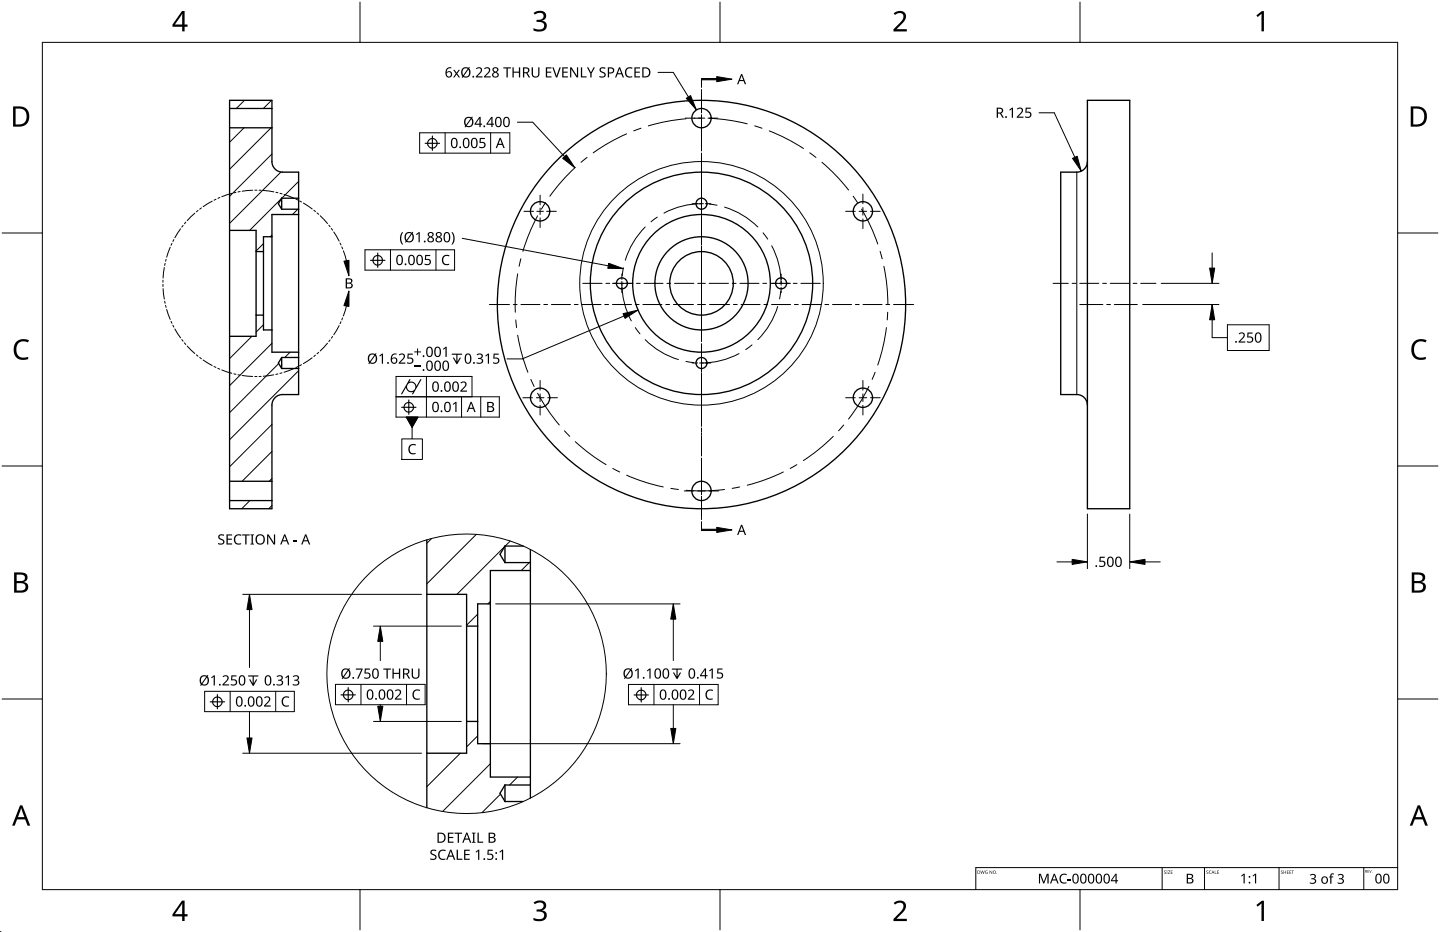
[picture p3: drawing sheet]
<svg xmlns="http://www.w3.org/2000/svg" width="432mm" height="279mm" viewBox="0 0 432 279" stroke-linecap="round" stroke-linejoin="round" font-family="sans-serif">
<g fill="none" stroke="#000" stroke-width=".4">
<path d="M68.8 30.1h12.7v18.3a3.2 3.2 0 0 0 3.2 3.2h4.8v66.7h-4.8a3.2 3.2 0 0 0-3.2 3.2v31h-12.7zM68.8 38.3h12.7M68.8 32.5h12.7M326.1 30.1h12.7v122.4h-12.7zM84.5 59.4v3.3M84.5 59.4l-1 1.7 1 1.6M84.5 59.4h5M326.1 48.4a3.2 3.2 0 0 1-3.2 3.2h-4.8v66.7h4.8a3.2 3.2 0 0 1 3.2 3.2M68.8 69.1h8v31.7h-8M76.8 75.4h2.2M81.5 71h-2.5v27.9h2.5M84.5 62.7h5"/>
<path d="M89.5 64.3h-8v41.3h8M76.8 94.5h2.2M84.5 107.2v3.3M84.5 107.2l-1 1.6 1 1.7M84.5 110.5h5M84.5 107.2h5M68.8 150.1h12.7M68.8 144.3h12.7M128 178.2h11.9v47.6h-11.9M128 161.8v80.3M151.4 163.7v5M151.4 163.7l-1.5 2.5 1.5 2.5"/>
<path d="M151.4 168.7h7.6M151.4 163.7h5.5M159 164.7v4M159 171h-12v61.9h12M159 168.7v66.6M139.9 187.7h3.3M147 181h-3.8v41.9h3.8M139.9 216.3h3.3M151.4 235.3v5M151.4 235.3l-1.5 2.5 1.5 2.5M151.4 235.3h7.6M159 235.3v3.9"/>
<path d="M151.4 240.3h5.5"/>
<circle cx="210.4" cy="35.4" r="2.9"/>
<circle cx="162" cy="63.4" r="2.9"/>
<circle cx="210.4" cy="61.1" r="1.65"/>
<circle cx="258.7" cy="63.4" r="2.9"/>
<circle cx="186.5" cy="84.9" r="1.65"/>
<circle cx="210.4" cy="84.9" r="9.5"/>
<circle cx="210.4" cy="84.9" r="14"/>
<circle cx="210.4" cy="84.9" r="20.6"/>
<circle cx="210.4" cy="84.9" r="33.3"/>
<circle cx="210.4" cy="91.3" r="61.2"/>
<circle cx="234.2" cy="84.9" r="1.65"/>
<circle cx="162" cy="119.2" r="2.9"/>
<circle cx="210.4" cy="108.8" r="1.65"/>
<circle cx="258.7" cy="119.2" r="2.9"/>
<circle cx="210.4" cy="147.2" r="2.9"/>
</g>
<g fill="none" stroke="#000" stroke-width=".3">
<path d="M322.9 51.6v66.7"/>
<circle cx="210.3" cy="84.9" r="36.5"/>
</g>
<g fill="none" stroke="#000" stroke-width=".3">
<path d="M73.2 38.3l-4.4 4.4M73.3 30.1l-2.4 2.4M81.3 38.3l-12.5 12.5M81.4 30.1l-2.4 2.4M81.5 46.2l-12.7 12.7M84.3 51.6l-15.5 15.4M84.4 59.5l-9.5 9.6M89.5 54.4l-5 5M79 73l-2.2 2.2M81.5 70.5l-.4 .5M89.3 62.7l-1.6 1.6M79 97.3l-2.2 2.3"/>
<path d="M75.5 100.8l-6.7 6.7M81.5 102.9l-12.7 12.7M83.6 109l-14.8 14.7M87 105.6l-1.6 1.6M89.5 111.1l-20.7 20.7M81.5 127.2l-12.7 12.7M81.5 135.3l-8.9 9M74.9 150.1l-2.4 2.4M81.5 143.5l-.8 .8M81.5 151.6l-.9 .9M129.4 161.4l-1.4 1.5M142.8 160.2l-14.8 14.8"/>
<path d="M151.3 163.9l-14.3 14.3M153 162.2l-1.5 1.5M158.7 168.7l-2.4 2.3M143.2 184.1l-3.3 3.3M147 180.3l-.7 .7M138 225.8l-10 10M143.2 220.6l-3.3 3.3M147 228.9l-14.3 14.4M150.1 238.1l-5.6 5.5M155.2 232.9l-2.4 2.4"/>
</g>
<circle cx="139.9" cy="202" r="41.9" fill="none" stroke="#000" stroke-width=".3"/>
<path d="M12.7 12.7h406.4v254h-406.4z" fill="none" stroke="#000" stroke-width=".3"/>
<path d="M107.9 .6v12.1M215.9 .6v12.1M323.8 .6v12.1M.6 69.9h12.1M419.1 69.9h12.1M.6 139.7h12.1M419.1 139.7h12.1M.6 209.6h12.1M419.1 209.6h12.1M107.9 266.7v12.1M215.9 266.7v12.1M323.8 266.7v12.1" fill="none" stroke="#000" stroke-width=".3"/>
<g fill="#000">
<path d="M160 3.9a2.36 2.36 0 0 1 3.7 .5 1.49 1.49 0 0 1-1.2 1.8 1.62 1.62 0 0 1 1.5 1.8 1.62 1.62 0 0 1-1.8 1.4l-2.2-.3v-.7a2.16 2.16 0 0 0 3.2-.5 1.23 1.23 0 0 0-1.7-1.3h-.6v-.7a1.55 1.55 0 0 0 2.1-1.1 1.51 1.51 0 0 0-2.6-.4zM268 4a2.07 2.07 0 0 1 2.1-.8 2.07 2.07 0 0 1 1.6 1.7 4 4 0 0 1-1.6 2.6l-1.2 1.2h3v.7h-4v-.6l1.6-1.6a2.6 2.6 0 0 0 1.2-2.9 1.64 1.64 0 0 0-2.3 .2zM376.7 4.6l1.7-1.3h.6v6.1h-.7v-5.3l-1.2 1zM4.9 102.5a3.4 3.4 0 0 1 3.8-.5l-.3 .7a2.3 2.3 0 0 0-2.7 .1 2.3 2.3 0 0 0-.8 2.5 2.15 2.15 0 0 0 3.2 1.8l.4-.1v.7a3 3 0 0 1-3.5-.4 3 3 0 0 1-.8-3.4zM424 102.5a3.4 3.4 0 0 1 3.8-.5l-.3 .7a2.3 2.3 0 0 0-2.7 .1 2.3 2.3 0 0 0-.8 2.5 2.15 2.15 0 0 0 3.2 1.8l.4-.1v.7a3 3 0 0 1-3.5-.4 3 3 0 0 1-.8-3.4zM160 270.6a2.36 2.36 0 0 1 3.7 .5 1.49 1.49 0 0 1-1.2 1.8 1.62 1.62 0 0 1 1.5 1.8 1.62 1.62 0 0 1-1.8 1.4l-2.2-.3v-.7a2.16 2.16 0 0 0 3.2-.5 1.23 1.23 0 0 0-1.7-1.3h-.6v-.7a1.55 1.55 0 0 0 2.1-1.1 1.51 1.51 0 0 0-2.6-.4zM268 270.7a2.07 2.07 0 0 1 2.1-.8 2.07 2.07 0 0 1 1.6 1.7 4 4 0 0 1-1.6 2.6l-1.2 1.2h3v.7h-4v-.6l1.6-1.6a2.6 2.6 0 0 0 1.2-2.9 1.64 1.64 0 0 0-2.3 .2zM376.7 271.3l1.7-1.3h.6v6.1h-.7v-5.3l-1.2 1z"/>
<path d="M54.6 3.3h.8v4.1h.8v.6h-.8v1.4h-.8v-1.4h-2.9v-.6zM54.6 4.1l-2.2 3.3h2.2z"/>
<path d="M3.9 31.9h1.9a3 3 0 0 1 3 3.1 3 3 0 0 1-3.2 3h-1.7zM4.7 32.6v4.7h.8a2.39 2.39 0 0 0 2.5-2.1 2.39 2.39 0 0 0-2-2.6z"/>
<path d="M423 31.9h1.9a3 3 0 0 1 3 3.1 3 3 0 0 1-3.2 3h-1.7zM423.8 32.6v4.7h.8a2.39 2.39 0 0 0 2.5-2.1 2.39 2.39 0 0 0-2-2.6z"/>
<path d="M4.2 171.6h1.8a1.71 1.71 0 0 1 2.2 1.8 1.39 1.39 0 0 1-1.1 1.1 1.64 1.64 0 0 1 1.3 2 1.64 1.64 0 0 1-2 1.2h-2.2zM5 174.8v2.2h1.2a1.15 1.15 0 0 0 1.5-1.1 1.15 1.15 0 0 0-1.5-1.1zM5 172.3v1.9h1.1a1.04 1.04 0 0 0 1.4-1.1 1.04 1.04 0 0 0-1.5-.8z"/>
<path d="M423.3 171.6h1.8a1.71 1.71 0 0 1 2.2 1.8 1.39 1.39 0 0 1-1.1 1.1 1.64 1.64 0 0 1 1.3 2 1.64 1.64 0 0 1-2 1.2h-2.2zM424.1 174.8v2.2h1.2a1.15 1.15 0 0 0 1.5-1.1 1.15 1.15 0 0 0-1.5-1.1zM424.1 172.3v1.9h1.1a1.04 1.04 0 0 0 1.4-1.1 1.04 1.04 0 0 0-1.5-.8z"/>
<path d="M6 241.4h.7l2.4 6.1h-.8l-.8-1.9h-2.4l-.7 1.9h-.8zM6.3 242.2l-.9 2.8h1.9z"/>
<path d="M425.1 241.4h.7l2.4 6.1h-.8l-.8-1.9h-2.4l-.7 1.9h-.8zM425.4 242.2l-.9 2.8h1.9z"/>
<path d="M54.6 270h.8v4.1h.8v.6h-.8v1.4h-.8v-1.4h-2.9v-.6zM54.6 270.8l-2.2 3.3h2.2z"/>
</g>
<path d="M348.5 260.1v6.6M361.2 260.1v6.6M383.5 260.1v6.6M408.9 260.1v6.6M419.1 260.1h-126.5v6.6" fill="none" stroke="#000" stroke-width=".3"/>
<g fill="#000">
<path d="M294 261l.3 .8 .3-.8 .3 .8 .4-.8-.3 1-.4-.9-.3 .9zM295.5 261.1l.6-.1-.5 .1-.1 .4 .3 .4 .2-.1v-.2l-.2-.2h.4v.5l-.8-.1zM296.7 261l.7 .8 .1-.8v1l-.6-.8-.2 .8zM311.5 261.9h.6l.9 2.4 .9-2.4h.5v3h-.3v-2.6l-1 2.6h-.3l-.9-2.6v2.6h-.4zM318.1 262.3l1-.4 .8 .2-.1 .3a1.17 1.17 0 0 0-1.7 1.1 1.17 1.17 0 0 0 1.7 1v.3a1.52 1.52 0 0 1-1.9-.5 1.52 1.52 0 0 1 .2-2zM320.2 263.6h1v.3h-1zM349.1 261.1l.5-.1-.4 .2 .2 .2a.31 .31 0 0 1 .2 .5 .31 .31 0 0 1-.6-.1 .23 .23 0 0 0 .4 .1 .23 .23 0 0 0 0-.3l-.3-.2zM349.8 261h.3v1h-.3zM350.2 261h.7l-.5 .9 .5 .1h-.7l.5-.9zM351.1 261h.5l-.4 .1v.3h.4l-.4 .1v.4l.4 .1h-.5zM361.8 261.1l.5-.1-.4 .2 .2 .2a.31 .31 0 0 1 .2 .5 .31 .31 0 0 1-.6-.1 .23 .23 0 0 0 .4 .1 .23 .23 0 0 0 0-.3l-.3-.2zM362.6 261.1h.5a.39 .39 0 0 0-.5 .4 .39 .39 0 0 0 .6 .3h-.6z"/>
<path d="M364.3 261l.1 .9 .4 .1h-.5zM365 261h.5l-.4 .1v.3h.4l-.4 .1v.4l.4 .1h-.5zM372.2 262.5l1-.6v2.9h-.3v-2.5l-.6 .5zM375.6 262.5l1.1-.6v2.9h-.4v-2.5l-.5 .5zM384.1 261.1l.6-.1-.5 .2 .2 .2a.31 .31 0 0 1 .2 .5 .31 .31 0 0 1-.5-.1 .23 .23 0 0 0 .3 .1 .23 .23 0 0 0 .1-.3l-.4-.2zM384.9 261l.1 .4h.5l.1-.4v1l-.1-.5h-.5l-.1 .5zM385.9 261h.5l-.4 .1v.3h.4l-.4 .1v.4l.4 .1h-.5zM386.7 261h.5l-.4 .1v.3h.4l-.4 .1v.4l.4 .1h-.5zM387.3 261h.7l-.3 .1v.9l-.1-.9zM392.8 262.3a.96 .96 0 0 1 1.2-.4 .96 .96 0 0 1 .5 1.2l-.5 .3a.82 .82 0 0 1 .7 1 .82 .82 0 0 1-1.1 .6l-.8-.2v-.3l.6 .2a.6 .6 0 0 0 .9-.5 .6 .6 0 0 0-.8-.6h-.3v-.3h.3a.58 .58 0 0 0 .7-.8 .58 .58 0 0 0-1-.1l-.2 .1zM399.1 262l.9-.1-.1 .3-.5-.1-.1 .3-.1 .4h.6v.2h-.6v1.9h-.3v-1.9h-.4l.4-.3zM401.1 262.3a.96 .96 0 0 1 1.2-.4 .96 .96 0 0 1 .5 1.2l-.5 .3a.82 .82 0 0 1 .7 1 .82 .82 0 0 1-1.1 .6l-.8-.2v-.3l.6 .2a.6 .6 0 0 0 .9-.5 .6 .6 0 0 0-.8-.6h-.3v-.3h.3a.58 .58 0 0 0 .7-.8 .58 .58 0 0 0-1-.1l-.2 .1z"/>
<path d="M410.1 260.8h.4l-.3 .1v.3h.3l-.3 .1v.3h.3h-.4zM410.6 260.8l.4 .7 .3-.7-.3 .8z"/>
<path d="M293.1 261l.8 .2-.2 .7-.6 .1zM293.3 261.1v.8l.3-.1 .2-.5z"/>
<path d="M297.7 261.5a.49 .49 0 0 1 .9 0 .49 .49 0 0 1-.9 0zM297.9 261.5a.36 .36 0 0 0 .7 0 .36 .36 0 0 0-.7 0z"/>
<path d="M316 261.9h.3l1.1 3h-.3l-.4-.9h-1.1l-.4 .9h-.4zM316.1 262.3l-.4 1.3h.9z"/>
<path d="M321.9 262.1a1.06 1.06 0 0 1 1.3 .1 1.06 1.06 0 0 1 .3 1.2 1.06 1.06 0 0 1-1 1.5 1.06 1.06 0 0 1-1-1.5zM322.1 262.4a1.6 1.6 0 0 0 .4 2.2 1.48 1.48 0 0 0 0-2.4z"/>
<path d="M324.2 262.1a1.06 1.06 0 0 1 1.3 .1 1.06 1.06 0 0 1 .3 1.2 1.06 1.06 0 0 1-1 1.5 1.06 1.06 0 0 1-.9-1.5zM324.5 262.4a1.6 1.6 0 0 0 .3 2.2 1.48 1.48 0 0 0 0-2.4z"/>
<path d="M326.6 262.1a1.06 1.06 0 0 1 1.3 .1 1.06 1.06 0 0 1 .2 1.2 1.06 1.06 0 0 1-.9 1.5 1.06 1.06 0 0 1-1-1.5zM326.8 262.4a1.6 1.6 0 0 0 .4 2.2 1.48 1.48 0 0 0 0-2.4z"/>
<path d="M328.9 262.1a1.06 1.06 0 0 1 1.3 .1 1.06 1.06 0 0 1 .3 1.2 1.06 1.06 0 0 1-1 1.5 1.06 1.06 0 0 1-1-1.5zM329.1 262.4a1.6 1.6 0 0 0 .4 2.2 1.48 1.48 0 0 0 0-2.4z"/>
<path d="M331.3 262.1a1.06 1.06 0 0 1 1.2 .1 1.06 1.06 0 0 1 .3 1.2 1.06 1.06 0 0 1-1 1.5 1.06 1.06 0 0 1-.9-1.5zM331.5 262.4a1.6 1.6 0 0 0 .3 2.2 1.48 1.48 0 0 0 0-2.4z"/>
<path d="M334.5 261.9h.3v2h.5v.3h-.5v.7h-.3v-.7h-1.4v-.3zM334.5 262.3l-1 1.6h1z"/>
<path d="M355.9 261.9h.8a.75 .75 0 0 1 1 .4 .75 .75 0 0 1-.5 1 .79 .79 0 0 1 .7 1 .79 .79 0 0 1-1 .6h-1zM356.2 263.5v1h.6a.55 .55 0 0 0 .7-.5 .55 .55 0 0 0-.7-.5zM356.2 262.3v.9h.6a.5 .5 0 0 0 .6-.5 .5 .5 0 0 0-.7-.4z"/>
<path d="M363.6 261l.5 1-.2-.3h-.4l-.2 .3zM363.7 261.1l-.2 .4h.4z"/>
<path d="M396.1 263.9a1.08 1.08 0 0 1 2.1 0 1.08 1.08 0 0 1-2.1 0zM396.8 263.1a.8 .8 0 0 0-.2 1.1 .8 .8 0 0 0 1.1 .3l.1-.5a.71 .71 0 0 0-.1-.8 .71 .71 0 0 0-.9-.1z"/>
<path d="M409.4 260.8h.2a.23 .23 0 0 1 .3 .2 .23 .23 0 0 1-.2 .3l.3 .3-.4-.3-.2 .3zM409.5 260.9v.3h.3z"/>
<path d="M412.8 262.1a1.06 1.06 0 0 1 1.2 .1 1.06 1.06 0 0 1 .3 1.2 1.06 1.06 0 0 1-.9 1.5 1.06 1.06 0 0 1-1-1.5zM413 262.4a1.6 1.6 0 0 0 .4 2.2 1.48 1.48 0 0 0 0-2.4z"/>
<path d="M415.1 262.1a1.06 1.06 0 0 1 1.3 .1 1.06 1.06 0 0 1 .3 1.2 1.06 1.06 0 0 1-1 1.5 1.06 1.06 0 0 1-1-1.5zM415.3 262.4a1.6 1.6 0 0 0 .4 2.2 1.48 1.48 0 0 0 0-2.4z"/>
<circle cx="298.9" cy="261.9" r=".09"/>
<circle cx="374.7" cy="264.6" r=".26"/>
<circle cx="374.7" cy="262.9" r=".27"/>
<circle cx="411.4" cy="261.6" r=".07"/>
</g>
<g fill="none" stroke="#000" stroke-width=".3">
<path d="M205.5 35.4h2.9M209.4 35.4h1.9M210.4 27.7v6M210.4 34.4v2M210.4 37.1v5.8M212.3 35.4h2.9M162 58.5v2.9M210.4 44v1.1M210.4 46.3v8.8M210.4 55.4v8.9M258.7 58.2v2.9M157.1 63.4h2.9"/>
<path d="M161 63.4h1.9M162 62.4v1.9M162 65.3v2.9M163.9 63.4h2.9M207.5 61.1h1.7M209.8 61.1h1.1M210.4 64.6v8.8M210.4 73.7v9M211.5 61.1h1.7M253.6 63.4h2.9M257.6 63.4h2.3M258.7 62.2v2.3"/>
<path d="M258.7 65.6v2.9M261 63.4h2.9M146.7 91.3h6.1M153.9 91.3h1.2M156.2 91.3h5.7M163.1 91.3h1.1M165.3 91.3h5.8M172.2 91.3h1.1M174.5 91.3h5.7M174.7 84.9h5.8M181.4 91.3h1.1M181.7 84.9h1.1"/>
<path d="M183.6 91.3h5.8M183.7 84.9h6M186.5 82.1v1.7M186.5 84.4v1.1M186.5 86.1v1.7M190.5 91.3h1.1M190.8 84.9h1.2M192.8 91.3h5.7M193.1 84.9h5.7M199.6 91.3h1.2M200 84.9h1.1M201.9 91.3h6.1"/>
<path d="M202.3 84.9h5.8M209.2 91.3h2.4M209.2 84.9h2.3M210.4 82.9v10.1M210.4 93.7v8.5M212.6 84.9h5.8M212.7 91.3h6.1M219.6 84.9h1.1M219.9 91.3h1.2M221.9 84.9h5.7M222.2 91.3h5.7M228.7 84.9h1.2"/>
<path d="M229.1 91.3h1.1M231 84.9h6M231.4 91.3h5.7M234.2 82.1v1.7M234.2 84.4v1.1M234.2 86.1v1.7M237.9 84.9h1.1M238.2 91.3h1.2M240.2 84.9h5.8M240.5 91.3h5.7M247.4 91.3h1.1M249.6 91.3h5.8"/>
<path d="M256.5 91.3h1.1M258.8 91.3h5.7M265.6 91.3h1.2M267.9 91.3h6.1M156.8 119.2h2.9M160.8 119.2h2.3M162 114.1v2.8M162 118.1v2.3M164.2 119.2h2.9M207.5 108.8h1.7M209.8 108.8h1.1M210.4 103.2v8.4"/>
<path d="M210.4 112.3v8.3M211.5 108.8h1.7M253.6 119.2h2.9M257.6 119.2h2.3M258.7 114.1v2.8M258.7 118.1v2.3M261 119.2h2.9M162 121.5v2.9M210.4 121.4v5.8M210.4 128.3v1.1M210.4 130.6v5.7M210.4 137.4v1.2"/>
<path d="M210.4 139.7v5.7M258.7 121.5v2.9M205.2 147.2h2.9M209.2 147.2h2.3M210.4 146v2.3M210.4 148.9v6M212.6 147.2h2.9"/>
</g>
<g fill="none" stroke="#000" stroke-width=".3">
<path d="M210.4 23.7v2.5M210.4 26.8v.7M210.4 28.1v.6M210.4 29.4v3.2M210.4 33.2v.6M210.4 34.5v.6M210.4 35.7v3.2M210.4 39.5v.7M210.4 40.8v.6M210.4 42.1v3.2M210.4 45.9v.6M210.4 47.2v.6"/>
<path d="M210.4 48.4v3.2M210.4 52.2v.7M210.4 53.5v.6M210.4 54.8v3.2M210.4 58.6v.6M210.4 59.9v.6M210.4 61.1v3.2M210.4 64.9v.7M210.4 66.2v.6M210.4 67.5v3.2M210.4 71.3v.6M210.4 72.6v.6"/>
<path d="M210.4 73.8v3.2M210.4 77.6v.7M210.4 78.9v.6M210.4 80.2v3.2M210.4 84v.6M210.4 85.3v.6M210.4 86.5v3.2M210.4 90.3v.7M210.4 91.6v.6M210.4 92.9v3.2M210.4 96.7v.6M210.4 98v.6"/>
<path d="M210.4 99.2v3.2M210.4 103v.7M210.4 104.3v.6M210.4 105.6v3.2M210.4 109.4v.6M210.4 110.7v.6M210.4 111.9v3.2M210.4 115.7v.7M210.4 117v.6M210.4 118.3v3.2M210.4 122.1v.6M210.4 123.4v.6"/>
<path d="M210.4 124.6v3.2M210.4 128.4v.7M210.4 129.7v.6M210.4 131v3.2M210.4 134.8v.6M210.4 136.1v.6M210.4 137.3v3.2M210.4 141.1v.7M210.4 142.4v.6M210.4 143.7v3.2M210.4 147.5v.6M210.4 148.8v.6"/>
<path d="M210.4 150v3.2M210.4 153.8v.7M210.4 155.1v.6M210.4 156.4v2.5"/>
</g>
<path d="M214.9 23l4.6 .7-4.6 .8zM210.4 23.5h4.5v.4h-4.5zM214.9 158.1l4.6 .8-4.6 .7zM210.4 158.7h4.5v.3h-4.5z" fill="#000" stroke="#000" stroke-width=".3"/>
<g fill="#000">
<path d="M222.2 22.2h.4l1.1 3.1h-.4l-.3-1h-1.2l-.4 1h-.4zM222.4 22.6l-.5 1.4h1z"/>
<path d="M222.2 157.3h.4l1.1 3.1h-.4l-.3-1h-1.2l-.4 1h-.4zM222.4 157.7l-.5 1.4h1z"/>
</g>
<g fill="#000">
<path d="M135.9 20.9h.4l.6 .9 .6-.9h.4l-.8 1.2 .8 1.1h-.4l-.6-.9-.6 .9h-.4l.8-1.1zM142.7 20.5a1.05 1.05 0 0 1 1.7 0 1.05 1.05 0 0 1-.4 1.6l-.8 .8h1.5v.3h-2v-.3l1.1-1.1a.72 .72 0 0 0 .3-1.1 .72 .72 0 0 0-1.2 .1zM145.2 20.5a1.05 1.05 0 0 1 1.6 0 1.05 1.05 0 0 1-.4 1.6l-.8 .8h1.5v.3h-2v-.3l1.1-1.1a.72 .72 0 0 0 .3-1.1 .72 .72 0 0 0-1.1 .1zM150.9 20.2h2.3v.3h-.9v2.7h-.4v-2.7h-1zM153.7 20.2h.3v1.3h1.6v-1.3h.4v3h-.4v-1.4h-1.6v1.4h-.3zM159.4 20.2h.4v2a.79 .79 0 0 0 .8 .7 .79 .79 0 0 0 .8-.7v-2h.4v2a1.17 1.17 0 0 1-1.2 1.1 1.17 1.17 0 0 1-1.2-1.2zM163.7 20.2h1.7v.3h-1.3v1h1.2v.3h-1.2v1.1h1.3v.3h-1.7zM165.6 20.2h.4l.9 2.6 .9-2.6h.4l-1.1 3h-.4zM168.6 20.2h1.7v.3h-1.3v1h1.2v.3h-1.2v1.1h1.3v.3h-1.7zM171 20.2h.4l1.6 2.5v-2.5h.4v3h-.5l-1.6-2.5v2.5h-.3zM174.2 20.2h.4v2.7h1.3v.3h-1.7zM176 20.2h.4l.8 1.5 .8-1.5h.4l-1 1.8v1.2h-.4v-1.1z"/>
<path d="M179.9 20.5l.6-.3 1.1 .1-.1 .3-.4-.1a.57 .57 0 0 0-.9 .3 .57 .57 0 0 0 .6 .7 .92 .92 0 0 1 .8 1.2 .92 .92 0 0 1-1.3 .6l-.6-.2v-.3l.7 .1a.6 .6 0 0 0 .9-.4 .6 .6 0 0 0-.8-.7l-.1-.1a.83 .83 0 0 1-.5-1.2zM187.8 20.6l1-.5 .9 .2-.2 .3a1.22 1.22 0 0 0-1.7 1.2 1.22 1.22 0 0 0 1.8 1v.3a1.59 1.59 0 0 1-2-.5 1.59 1.59 0 0 1 .2-2zM190.2 20.2h1.7v.3h-1.3v1h1.3v.3h-1.3v1.1h1.3v.3h-1.7zM302.6 32.9l.8-.6h.4v3h-.4v-2.6l-.6 .5zM304.9 32.6a1.05 1.05 0 0 1 1.7-.1 1.05 1.05 0 0 1-.5 1.7l-.7 .8h1.5v.3h-2v-.3l1.1-1.1a.72 .72 0 0 0 .3-1.2 .72 .72 0 0 0-1.2 .1zM307.6 32.3h1.5v.3h-1.2l-.1 .9a1.04 1.04 0 0 1 1.5 1 1.04 1.04 0 0 1-1.6 .8l-.3-.1v-.4l.3 .2a.71 .71 0 0 0 1.2-.5 .71 .71 0 0 0-1-.7l-.4-.1zM120.6 69.6h.3a3.2 3.2 0 0 0 0 3.7h-.3a3.1 3.1 0 0 1 0-3.7zM124.7 70.2l.9-.6h.3v3h-.4v-2.6l-.6 .5zM135.4 69.6h.3a3.1 3.1 0 0 1 0 3.7h-.3a3.2 3.2 0 0 0 0-3.7zM113.7 106.6l.9-.6h.3v3h-.4v-2.6l-.6 .5zM119.6 106.3a1.05 1.05 0 0 1 1.7 0 1.05 1.05 0 0 1-.5 1.6l-.8 .8h1.6v.3h-2v-.3l1-1.1a.72 .72 0 0 0 .4-1.1 .72 .72 0 0 0-1.2 .1zM122.2 106h1.6v.3h-1.2l-.1 .9a1.04 1.04 0 0 1 1.5 1 1.04 1.04 0 0 1-1.6 .8l-.3-.1v-.3l.3 .1a.71 .71 0 0 0 1.2-.5 .71 .71 0 0 0-1-.7l-.5-.1z"/>
<path d="M125.1 104.5h.3v.8h.8v.4h-.8v.8h-.3v-.8h-.9v-.4h.9zM132.8 104.6l.8-.6h.3v3h-.3v-2.6l-.6 .5zM135.5 106.1h3.1l-.1 .3h-1.3v2l.7-1.2 .3 .1-1.1 1.9-.3-.1-1-1.8 .3-.1 .7 1.2v-2h-1.3zM142.9 106.3a1 1 0 0 1 1.3-.4 1 1 0 0 1 .5 1.2l-.5 .3a.86 .86 0 0 1 .7 1.1 .86 .86 0 0 1-1.2 .6l-.8-.2v-.3l.6 .1a.63 .63 0 0 0 1-.4 .63 .63 0 0 0-.9-.7h-.2v-.3a.63 .63 0 0 0 .9-.1 .63 .63 0 0 0-.2-.9l-1 .2zM145.5 106.6l.8-.6h.3v3h-.3v-2.6l-.6 .5zM148 106h1.5v.3h-1.2v.9a1.04 1.04 0 0 1 1.5 1 1.04 1.04 0 0 1-1.6 .8l-.4-.1v-.3l.4 .1a.71 .71 0 0 0 1.2-.5 .71 .71 0 0 0-1-.7l-.5-.1zM371.4 100a1.05 1.05 0 0 1 1.7-.1 1.05 1.05 0 0 1-.4 1.7l-.8 .8h1.5v.3h-2v-.3l1.1-1.1a.72 .72 0 0 0 .3-1.2 .72 .72 0 0 0-1.2 .1zM374.1 99.7h1.5v.3h-1.2l-.1 .9a1.04 1.04 0 0 1 1.5 1 1.04 1.04 0 0 1-1.6 .8l-.3-.1v-.4l.4 .2a.71 .71 0 0 0 1.1-.5 .71 .71 0 0 0-1-.7l-.4-.1zM122.8 133.5l1.1-.4 .8 .2-.1 .3a1.22 1.22 0 0 0-1.8 1.1 1.22 1.22 0 0 0 1.8 1.1v.3a1.59 1.59 0 0 1-2-.5 1.59 1.59 0 0 1 .2-2.1zM65.6 160.5l.6-.3 1 .1-.1 .4-.4-.2a.57 .57 0 0 0-.9 .3 .57 .57 0 0 0 .7 .7 .92 .92 0 0 1 .8 1.2 .92 .92 0 0 1-1.3 .6l-.6-.2v-.3l.6 .1a.6 .6 0 0 0 .9-.4 .6 .6 0 0 0-.7-.7h-.2a.83 .83 0 0 1-.4-1.3zM67.9 160.2h1.7v.3h-1.3v1h1.2v.3h-1.2v1.1h1.3v.3h-1.7zM70.5 160.6l1.1-.4 .8 .1-.1 .4a1.22 1.22 0 0 0-1.8 1.1 1.22 1.22 0 0 0 1.8 1v.4a1.59 1.59 0 0 1-2-.6 1.59 1.59 0 0 1 .2-2z"/>
<path d="M72.6 160.2h2.3v.3h-1v2.7h-.4v-2.7h-.9zM75.1 160.2h1.1v.2l-.4 .1v2.4l.4 .1v.2h-1.1v-.2l.3-.1v-2.4l-.3-.1zM80.1 160.2h.4l1.7 2.5-.1-2.5h.4v3h-.4l-1.7-2.5v2.5h-.3zM88 161.9h1v.4h-1zM329.8 166.9h1.5v.3h-1.2l-.1 .9a1.04 1.04 0 0 1 1.5 1 1.04 1.04 0 0 1-1.6 .8l-.3-.1v-.3l.3 .1a.71 .71 0 0 0 1.2-.5 .71 .71 0 0 0-1-.7l-.5-.1zM63.3 203.1l.8-.6h.3v3h-.3v-2.7l-.6 .5zM66.7 202.8a1.05 1.05 0 0 1 1.7-.1 1.05 1.05 0 0 1-.4 1.7l-.8 .8h1.5v.3h-2v-.3l1.1-1.1a.72 .72 0 0 0 .3-1.2 .72 .72 0 0 0-1.2 .1zM69.4 202.5h1.5v.3h-1.2l-.1 .9a1.04 1.04 0 0 1 1.5 1 1.04 1.04 0 0 1-1.6 .8l-.3-.1v-.4l.4 .2a.71 .71 0 0 0 1.1-.5 .71 .71 0 0 0-1-.7l-.4-.1zM74.4 202.5l3.1 .1-.1 .2h-1.3v2.1l.7-1.2 .3 .1-1.1 1.8h-.2l-1-1.8 .3-.1 .7 1.2v-2.1h-1.4zM82.9 202.7a1 1 0 0 1 1.3-.3 1 1 0 0 1 .5 1.1l-.5 .4a.86 .86 0 0 1 .7 1.1 .86 .86 0 0 1-1.2 .5l-.8-.1v-.4l.6 .2a.63 .63 0 0 0 1-.5 .63 .63 0 0 0-.8-.6h-.3v-.3a.63 .63 0 0 0 .9-.1 .63 .63 0 0 0-.2-.9l-1 .2zM85.5 203.1l.9-.6h.3v3h-.4v-2.7l-.6 .5zM87.8 202.7a1 1 0 0 1 1.2-.3 1 1 0 0 1 .6 1.1l-.5 .4a.86 .86 0 0 1 .7 1.1 .86 .86 0 0 1-1.2 .5l-.8-.1v-.4l.6 .2a.63 .63 0 0 0 1-.5 .63 .63 0 0 0-.9-.6h-.3v-.3a.63 .63 0 0 0 .9-.1 .63 .63 0 0 0-.1-.9l-1 .2z"/>
<path d="M106.7 200.4h2l-1.2 3h-.4l1.2-2.6h-1.6zM109.4 200.4h1.5v.4h-1.2l-.1 .8a1.04 1.04 0 0 1 1.5 1 1.04 1.04 0 0 1-1.6 .9l-.3-.2v-.3l.4 .1a.71 .71 0 0 0 1.1-.4 .71 .71 0 0 0-1-.8l-.4-.1zM114.9 200.4h2.3v.4h-.9v2.6h-.4v-2.6h-1zM117.7 200.4h.4v1.3h1.5v-1.3h.4v3h-.4v-1.4h-1.5v1.4h-.4zM123.4 200.4h.4v2a.79 .79 0 0 0 .8 .8 .79 .79 0 0 0 .8-.8v-2h.4v2a1.17 1.17 0 0 1-1.2 1.1 1.17 1.17 0 0 1-1.2-1.1zM190.4 201l.8-.6h.3v3h-.3v-2.6l-.6 .5zM194 201l.8-.6h.3v3h-.4v-2.6l-.5 .5zM201.5 200.5h3.1l-.1 .2-1.3 .1v2l.7-1.2 .3 .1-1.1 1.9-.2-.1-1-1.8 .2-.1 .7 1.2v-2l-1.3-.1zM212.6 201l.8-.6h.4v3h-.4v-2.6l-.6 .5zM215.1 200.4h1.6v.3h-1.3v.9a1.04 1.04 0 0 1 1.5 1 1.04 1.04 0 0 1-1.6 .8l-.4-.1v-.3l.4 .1a.71 .71 0 0 0 1.2-.5 .71 .71 0 0 0-1-.7l-.5-.1zM129.2 255l.6-.3 1 .2-.1 .3-.3-.1a.57 .57 0 0 0-1 .3 .57 .57 0 0 0 .7 .7 .92 .92 0 0 1 .8 1.1 .92 .92 0 0 1-1.3 .6l-.6-.1v-.4l.6 .2a.6 .6 0 0 0 .9-.5 .6 .6 0 0 0-.7-.6l-.2-.1a.83 .83 0 0 1-.4-1.3zM131.8 255.1l1-.4 .9 .2-.2 .3a1.22 1.22 0 0 0-1.7 1.1 1.22 1.22 0 0 0 1.8 1.1v.3a1.59 1.59 0 0 1-2-.5 1.59 1.59 0 0 1 .2-2.1z"/>
<path d="M134.3 249.6h1.7v.4h-1.3v.9h1.2v.3h-1.2v1.1h1.3v.4h-1.7zM136.9 254.7h.4v2.7h1.3v.4h-1.7zM136.3 249.6h2.3v.4h-1v2.7h-.4v-2.7h-.9zM139.2 254.7h1.7v.4h-1.4v.9h1.3v.3h-1.3v1.1h1.4v.4h-1.7zM141.5 249.6h1.1v.2l-.4 .1v2.5h.4v.3h-1.1v-.3h.4v-2.5l-.4-.1zM143.2 249.6h.4v2.7h1.3v.4h-1.7zM142.6 255.4l.8-.7h.3v3.1h-.3v-2.7l-.6 .5zM146.2 254.7h1.6v.4h-1.2l-.1 .8a1.04 1.04 0 0 1 1.5 1 1.04 1.04 0 0 1-1.6 .9l-.3-.2v-.3l.3 .1a.71 .71 0 0 0 1.2-.4 .71 .71 0 0 0-1-.8h-.5zM149.7 255.4l.9-.7h.3v3.1h-.4v-2.7l-.6 .5z"/>
<path d="M134 20.5l.5-.3a.52 .52 0 0 1 .8 .3 1.03 1.03 0 0 0-1.3 1.2 .97 .97 0 0 1 1.5 .2 .97 .97 0 0 1-.6 1.4 .97 .97 0 0 1-1.3-.8v-1.2zM133.9 22.3a.66 .66 0 0 0 1.3 0 .66 .66 0 0 0-1.3 0z"/>
<path d="M138.6 20.5l.9-.4 .9 .2 .2-.2 .3 .1-.2 .3a1.56 1.56 0 0 1 .2 2.1 1.56 1.56 0 0 1-2 .5l-.2 .3-.3-.2 .3-.3a2.01 2.01 0 0 1-.1-2.4zM140.5 20.8l-1.4 2a1.2 1.2 0 0 0 1.5-.4 1.2 1.2 0 0 0-.1-1.6zM139 20.7l-.1 .1a1.8 1.8 0 0 0 0 1.7l1.3-1.9-.6-.1z"/>
<path d="M139.5 35.4l.9-.4 .9 .2 .2-.3 .3 .2-.2 .3a1.56 1.56 0 0 1 .2 2.1 1.56 1.56 0 0 1-2 .4l-.2 .3-.3-.1 .2-.4a2.01 2.01 0 0 1 0-2.3zM141.3 35.7l-1.3 1.9a1.2 1.2 0 0 0 1.5-.3 1.2 1.2 0 0 0-.2-1.6zM139.9 35.6l-.1 .1a1.8 1.8 0 0 0 0 1.7l1.3-1.9-.7-.1z"/>
<path d="M143.7 35h.4v2.1h.5v.3h-.5v.7h-.3v-.7h-1.5v-.3zM143.8 35.4l-1.1 1.7h1.1z"/>
<path d="M147.3 35h.4v2.1h.4v.3h-.4v.7h-.4v-.7h-1.4v-.3zM147.3 35.4l-1.1 1.7h1.1z"/>
<path d="M147.8 20.4a.85 .85 0 0 1 1.2-.2 .85 .85 0 0 1 .2 1.3l-.3 .1a.9 .9 0 0 1 .6 1.3 .9 .9 0 0 1-1.4 .3 .82 .82 0 0 1-.5-.8 .82 .82 0 0 1 .6-.8l-.5-.5zM147.9 22.4a.6 .6 0 0 0 1.2 0 .6 .6 0 0 0-1.2 0zM148 21a.55 .55 0 0 0 1.1 0 .55 .55 0 0 0-1.1 0z"/>
<path d="M148.8 35.2a1.1 1.1 0 0 1 1.3 .1 1.1 1.1 0 0 1 .3 1.3 1.11 1.11 0 0 1-1 1.5 1.11 1.11 0 0 1-1-1.5zM149 35.5a1.66 1.66 0 0 0 .4 2.3 1.54 1.54 0 0 0 0-2.5z"/>
<path d="M151.2 35.2a1.1 1.1 0 0 1 1.4 .1 1.1 1.1 0 0 1 .3 1.3 1.11 1.11 0 0 1-1 1.5 1.11 1.11 0 0 1-1-1.5zM151.5 35.5a1.66 1.66 0 0 0 .4 2.3 1.54 1.54 0 0 0 0-2.5z"/>
<path d="M156.8 20.2h.8a.87 .87 0 0 1 1.1 .6 .87 .87 0 0 1-.6 1.1l.9 1.3h-.5l-.7-1.2h-.6v1.2h-.4zM157.2 20.5v1.1h.4a.58 .58 0 0 0 .8-.5 .58 .58 0 0 0-.8-.6z"/>
<path d="M182.3 20.2h.8a.95 .95 0 0 1 1.1 1 .95 .95 0 0 1-1.2 .8h-.4v1.2h-.3zM182.6 20.5v1.2a.72 .72 0 0 0 1-.1 .72 .72 0 0 0 0-.9z"/>
<path d="M185.6 20.2h.3l1.2 3h-.4l-.3-.9h-1.2l-.4 .9h-.4zM185.8 20.6l-.5 1.3h1z"/>
<path d="M192.6 20.2h.9a1.52 1.52 0 0 1 1.5 1.6 1.52 1.52 0 0 1-1.6 1.4h-.8zM193 20.5v2.4h.4a1.19 1.19 0 0 0 1.2-1.2 1.19 1.19 0 0 0-1.1-1.2z"/>
<path d="M298.9 32.3h.8a.87 .87 0 0 1 1.1 .6 .87 .87 0 0 1-.6 1.1l.8 1.3h-.4l-.7-1.2h-.6v1.2h-.4zM299.3 32.6v1.1h.4a.58 .58 0 0 0 .7-.5 .58 .58 0 0 0-.7-.6z"/>
<path d="M121.7 70l.8-.4 1 .1 .2-.2 .2 .1-.2 .3a1.56 1.56 0 0 1 .2 2.1 1.56 1.56 0 0 1-2 .5l-.2 .3-.2-.2 .2-.3a2.01 2.01 0 0 1 0-2.3zM123.5 70.2l-1.4 2a1.2 1.2 0 0 0 1.5-.4 1.2 1.2 0 0 0-.1-1.6zM122 70.1v.1a1.8 1.8 0 0 0-.1 1.7l1.4-1.9-.7-.1z"/>
<path d="M128.4 69.9a.85 .85 0 0 1 1.2-.3 .85 .85 0 0 1 .1 1.3l-.2 .1a.9 .9 0 0 1 .6 1.3 .9 .9 0 0 1-1.4 .3 .82 .82 0 0 1-.6-.8 .82 .82 0 0 1 .7-.8l-.5-.5zM128.5 71.8a.6 .6 0 0 0 1.2 0 .6 .6 0 0 0-1.2 0zM128.6 70.4a.51 .51 0 0 0 1 0 .51 .51 0 0 0-1 0z"/>
<path d="M130.8 69.9a.85 .85 0 0 1 1.3-.3 .85 .85 0 0 1 .1 1.3l-.3 .1a.9 .9 0 0 1 .6 1.3 .9 .9 0 0 1-1.3 .3 .82 .82 0 0 1-.6-.8 .82 .82 0 0 1 .6-.8l-.5-.5zM130.9 71.8a.6 .6 0 0 0 1.2 0 .6 .6 0 0 0-1.2 0zM131.1 70.4a.51 .51 0 0 0 1 0 .51 .51 0 0 0-1 0z"/>
<path d="M133.4 69.8a1.1 1.1 0 0 1 1.3 0 1.1 1.1 0 0 1 .3 1.3 1.11 1.11 0 0 1-1 1.6 1.11 1.11 0 0 1-1-1.6zM133.6 70a1.66 1.66 0 0 0 .4 2.4 1.54 1.54 0 0 0 0-2.5z"/>
<path d="M110.7 106.4l.8-.4 1 .1 .2-.2 .2 .1-.2 .3a1.56 1.56 0 0 1 .2 2.1 1.56 1.56 0 0 1-2 .5l-.2 .3-.3-.2 .3-.3a2.01 2.01 0 0 1 0-2.3zM112.5 106.7l-1.4 1.9a1.2 1.2 0 0 0 1.5-.4 1.2 1.2 0 0 0-.1-1.5zM111 106.5l-.1 .1a1.8 1.8 0 0 0 0 1.8l1.3-2-.6-.1z"/>
<path d="M117.6 106.3l.5-.3a.52 .52 0 0 1 .8 .3 1.03 1.03 0 0 0-1.3 1.2 .97 .97 0 0 1 1.4 .2 .97 .97 0 0 1-.5 1.5 .97 .97 0 0 1-1.3-.9v-1.2zM117.5 108.1a.66 .66 0 0 0 1.3 0 .66 .66 0 0 0-1.3 0z"/>
<path d="M128.2 104.1a1.1 1.1 0 0 1 1.3 .1 1.1 1.1 0 0 1 .3 1.3 1.11 1.11 0 0 1-1 1.5 1.11 1.11 0 0 1-1-1.5zM128.4 104.4a1.66 1.66 0 0 0 .4 2.3 1.54 1.54 0 0 0 0-2.5z"/>
<path d="M128.2 108.3a1.1 1.1 0 0 1 1.3 .1 1.1 1.1 0 0 1 .3 1.2 1.11 1.11 0 0 1-1 1.6 1.11 1.11 0 0 1-1-1.6zM128.4 108.6a1.66 1.66 0 0 0 .4 2.3 1.54 1.54 0 0 0 0-2.5z"/>
<path d="M130.6 104.1a1.1 1.1 0 0 1 1.3 .1 1.1 1.1 0 0 1 .3 1.3 1.11 1.11 0 0 1-1 1.5 1.11 1.11 0 0 1-1-1.5zM130.8 104.4a1.66 1.66 0 0 0 .4 2.3 1.54 1.54 0 0 0 0-2.5z"/>
<path d="M130.6 108.3a1.1 1.1 0 0 1 1.3 .1 1.1 1.1 0 0 1 .3 1.2 1.11 1.11 0 0 1-1 1.6 1.11 1.11 0 0 1-1-1.6zM130.8 108.6a1.66 1.66 0 0 0 .4 2.3 1.54 1.54 0 0 0 0-2.5z"/>
<path d="M133 108.3a1.1 1.1 0 0 1 1.4 .1 1.1 1.1 0 0 1 .3 1.2 1.11 1.11 0 0 1-1 1.6 1.11 1.11 0 0 1-1.1-1.6zM133.3 108.6a1.66 1.66 0 0 0 .4 2.3 1.54 1.54 0 0 0 0-2.5z"/>
<path d="M139.7 106.2a1.1 1.1 0 0 1 1.3 0 1.1 1.1 0 0 1 .4 1.3 1.11 1.11 0 0 1-1.1 1.6 1.11 1.11 0 0 1-1-1.6zM139.9 106.4a1.66 1.66 0 0 0 .4 2.4 1.54 1.54 0 0 0 0-2.5z"/>
<path d="M376.6 99.8a1.1 1.1 0 0 1 1.4 .1 1.1 1.1 0 0 1 .3 1.3 1.11 1.11 0 0 1-1 1.6 1.11 1.11 0 0 1-1-1.6zM376.9 100.1a1.66 1.66 0 0 0 .4 2.3 1.54 1.54 0 0 0 0-2.5z"/>
<path d="M77 160.6a1.48 1.48 0 0 1 2 .1 1.48 1.48 0 0 1 0 2.1 1.48 1.48 0 0 1-2.1 0l-.3-1.3zM77.3 160.7a1.27 1.27 0 0 0-.3 1.4 1.27 1.27 0 0 0 1 .8 1.18 1.18 0 0 0 1-1.5 1.18 1.18 0 0 0-1.7-.7z"/>
<path d="M85.2 160.2h.3l1.2 3h-.4l-.3-.9h-1.2l-.4 .9h-.4zM85.4 160.6l-.5 1.4h1z"/>
<path d="M91.5 160.2h.3l1.2 3h-.4l-.3-.9h-1.2l-.4 .9h-.4zM91.7 160.6l-.5 1.4h.9z"/>
<path d="M332.3 167.1a1.1 1.1 0 0 1 1.3 0 1.1 1.1 0 0 1 .4 1.3 1.11 1.11 0 0 1-1 1.6 1.11 1.11 0 0 1-1.1-1.6zM332.6 167.3a1.66 1.66 0 0 0 .3 2.4 1.54 1.54 0 0 0 0-2.5z"/>
<path d="M334.8 167.1a1.1 1.1 0 0 1 1.3 0 1.1 1.1 0 0 1 .3 1.3 1.11 1.11 0 0 1-1 1.6 1.11 1.11 0 0 1-1-1.6zM335 167.3a1.66 1.66 0 0 0 .4 2.4 1.54 1.54 0 0 0 0-2.5z"/>
<path d="M60.2 202.8l.9-.4 .9 .2 .2-.3 .3 .2-.2 .3a1.56 1.56 0 0 1 .2 2 1.56 1.56 0 0 1-2 .5l-.2 .3-.3-.1 .2-.4a2.01 2.01 0 0 1 0-2.3zM62 203.1l-1.3 1.9a1.2 1.2 0 0 0 1.5-.3 1.2 1.2 0 0 0-.2-1.6zM60.6 203l-.1 .1a1.8 1.8 0 0 0 0 1.7l1.3-1.9-.6-.1z"/>
<path d="M71.9 202.6a1.1 1.1 0 0 1 1.4 .1 1.1 1.1 0 0 1 .3 1.3 1.11 1.11 0 0 1-1 1.5 1.11 1.11 0 0 1-1-1.5zM72.2 202.9a1.66 1.66 0 0 0 .4 2.3 1.54 1.54 0 0 0 0-2.5z"/>
<path d="M79.7 202.6a1.1 1.1 0 0 1 1.4 .1 1.1 1.1 0 0 1 .3 1.3 1.11 1.11 0 0 1-1 1.5 1.11 1.11 0 0 1-1-1.5zM80 202.9a1.66 1.66 0 0 0 .4 2.3 1.54 1.54 0 0 0 0-2.5z"/>
<path d="M102.7 200.8l.8-.4 1 .2 .2-.3 .2 .2-.2 .3a1.56 1.56 0 0 1 .2 2 1.56 1.56 0 0 1-2 .5l-.2 .3-.2-.2 .2-.3a2.01 2.01 0 0 1 0-2.3zM104.5 201.1l-1.4 1.9a1.2 1.2 0 0 0 1.5-.4 1.2 1.2 0 0 0-.1-1.5zM103 200.9v.1a1.8 1.8 0 0 0-.1 1.8l1.4-1.9-.7-.2z"/>
<path d="M112 200.6a1.1 1.1 0 0 1 1.3 0 1.1 1.1 0 0 1 .3 1.3 1.11 1.11 0 0 1-1 1.6 1.11 1.11 0 0 1-1-1.6zM112.2 200.9a1.66 1.66 0 0 0 .4 2.3 1.54 1.54 0 0 0 0-2.5z"/>
<path d="M120.8 200.4h.9a.87 .87 0 0 1 1 .6 .87 .87 0 0 1-.5 1.1l.8 1.3h-.4l-.8-1.2h-.6v1.2h-.4zM121.2 200.7v1.2h.5a.58 .58 0 0 0 .7-.6 .58 .58 0 0 0-.8-.6z"/>
<path d="M187.3 200.8l.9-.4 .9 .1 .2-.2 .3 .1-.2 .3a1.56 1.56 0 0 1 .2 2.1 1.56 1.56 0 0 1-2 .5l-.2 .3-.3-.2 .2-.3a2.01 2.01 0 0 1 0-2.3zM189.1 201l-1.3 2a1.2 1.2 0 0 0 1.5-.4 1.2 1.2 0 0 0-.2-1.6zM187.7 200.9l-.1 .1a1.8 1.8 0 0 0 0 1.7l1.3-1.9-.7-.1z"/>
<path d="M196.6 200.6a1.1 1.1 0 0 1 1.3 0 1.1 1.1 0 0 1 .3 1.3 1.11 1.11 0 0 1-1 1.6 1.11 1.11 0 0 1-1-1.6zM196.8 200.8a1.66 1.66 0 0 0 .4 2.4 1.54 1.54 0 0 0 0-2.5z"/>
<path d="M199 200.6a1.1 1.1 0 0 1 1.4 0 1.1 1.1 0 0 1 .3 1.3 1.11 1.11 0 0 1-1 1.6 1.11 1.11 0 0 1-1-1.6zM199.3 200.8a1.66 1.66 0 0 0 .4 2.4 1.54 1.54 0 0 0 0-2.5z"/>
<path d="M206.8 200.6a1.1 1.1 0 0 1 1.4 0 1.1 1.1 0 0 1 .3 1.3 1.11 1.11 0 0 1-1 1.6 1.11 1.11 0 0 1-1.1-1.6zM207.1 200.8a1.66 1.66 0 0 0 .4 2.4 1.54 1.54 0 0 0 0-2.5z"/>
<path d="M211.3 200.4h.4v2h.5v.3h-.5v.7h-.3v-.7h-1.5v-.3zM211.4 200.8l-1.1 1.6h1.1z"/>
<path d="M131.2 249.6h.9a1.52 1.52 0 0 1 1.5 1.6 1.52 1.52 0 0 1-1.6 1.5h-.8zM131.6 249.9v2.4h.4a1.19 1.19 0 0 0 1.2-1.1 1.19 1.19 0 0 0-1.1-1.3z"/>
<path d="M135 254.7h.3l1.2 3.1h-.4l-.3-1h-1.2l-.4 1h-.4zM135.2 255.1l-.5 1.4h.9z"/>
<path d="M139.8 249.6h.3l1.2 3.1h-.4l-.3-1h-1.2l-.4 1h-.4zM140 250l-.5 1.4h1z"/>
<path d="M146.5 249.6h.9a.78 .78 0 0 1 1.1 .4 .78 .78 0 0 1-.5 1.1 .82 .82 0 0 1 .6 1 .82 .82 0 0 1-1 .6h-1.1zM146.9 251.2v1.1h.6a.57 .57 0 0 0 .7-.5 .57 .57 0 0 0-.7-.6zM146.9 249.9v1h.6a.52 .52 0 0 0 .6-.5 .52 .52 0 0 0-.7-.5z"/>
<circle cx="141.9" cy="23" r=".27"/>
<circle cx="145.2" cy="37.9" r=".27"/>
<circle cx="301.7" cy="35.1" r=".27"/>
<circle cx="127.4" cy="72.4" r=".27"/>
<circle cx="116.4" cy="108.8" r=".27"/>
<circle cx="127" cy="106.8" r=".27"/>
<circle cx="127" cy="110.9" r=".27"/>
<circle cx="142.1" cy="108.8" r=".27"/>
<circle cx="370.6" cy="102.5" r=".27"/>
<circle cx="328.7" cy="169.7" r=".27"/>
<circle cx="65.9" cy="205.3" r=".27"/>
<circle cx="82.2" cy="205.3" r=".27"/>
<circle cx="105.9" cy="203.2" r=".27"/>
<circle cx="193" cy="203.2" r=".27"/>
<circle cx="209.2" cy="203.2" r=".27"/>
<circle cx="145.2" cy="257.6" r=".27"/>
<circle cx="148.8" cy="257.6" r=".27"/>
<circle cx="148.8" cy="255.7" r=".28"/>
</g>
<path d="M103.7 83.4h.8a.78 .78 0 0 1 1.1 .4 .78 .78 0 0 1-.5 1.1 .82 .82 0 0 1 .7 1 .82 .82 0 0 1-1.1 .6h-1zM104 85v1.1h.7a.57 .57 0 0 0 .7-.5 .57 .57 0 0 0-.8-.6zM104 83.8v.9h.6a.52 .52 0 0 0 .7-.5 .52 .52 0 0 0-.8-.4z" fill="#000"/>
<g fill="none" stroke="#000" stroke-width=".3">
<path d="M64.8 59.7l-.6 .3M65.9 59.2l-.6 .3M69.5 58l-3 1M70.8 57.7l-.7 .1M72 57.4l-.6 .1M75.8 57l-3.2 .3M77.1 57h-.7M77.7 57l.6 .1M79 57.1l3.1 .4M82.7 57.6l.6 .2M84 57.9l.6 .2M85.2 58.3l2.9 1.1"/>
<path d="M88.7 59.7l.6 .3M49.5 79l-.1 .6M49.8 77.7l-.1 .6M51 74.1l-1 3M51.6 73l-.3 .5M52.1 71.8l-.3 .6M54.1 68.6l-1.7 2.7M54.9 67.6l-.4 .5M55.7 66.6l-.4 .5M58.4 63.9l-2.3 2.2M59.4 63.1l-.5 .4M60.4 62.3l-.5 .4"/>
<path d="M63.6 60.3l-2.7 1.7M89.9 60.3l.5 .3M91 60.9l2.6 1.7M94.1 63l.5 .4M95.1 63.8l.5 .5M96 64.7l2.2 2.3M98.6 67.5l.4 .5M99.4 68.5l.3 .5M100.1 69.5l1.6 2.8M102 72.9l.2 .5M102.5 74l.2 .6M103 75.2l.9 3"/>
<path d="M48.9 85.3v.6M48.9 84v.6M48.9 86.5l.4 3.2M49.3 80.2l-.4 3.2M49.4 90.3l.1 .6M49.6 91.5l.2 .7M50 92.8l1 3M51.3 96.3l.3 .6M51.8 97.5l.3 .6M52.4 98.6l1.7 2.7M101.7 97.6l-1.6 2.8M102.2 96.5l-.2 .5"/>
<path d="M102.7 95.3l-.2 .6M103.9 91.7l-.9 3M54.5 101.8l.4 .5M55.3 102.8l.4 .5M56.1 103.8l2.3 2.2M58.9 106.4l.5 .4M59.9 107.2l.5 .4M60.9 107.9l2.7 1.7M64.2 109.9l.5 .2M65.3 110.4l.6 .3M66.5 110.9l3 1M70.1 112.1l.6 .1"/>
<path d="M71.4 112.3l.6 .2M72.6 112.6l3.2 .3M76.4 112.9h.6M78.3 112.8l-.6 .1M82.1 112.4l-3.2 .4M83.3 112.1l-.6 .1M84.6 111.8l-.7 .1M88.1 110.5l-2.9 1.1M89.3 109.9l-.6 .3M90.4 109.3l-.6 .3M93.6 107.3l-2.6 1.7M94.6 106.5l-.5 .4"/>
<path d="M95.6 105.6l-.5 .5M98.2 102.9l-2.2 2.3M99 101.9l-.4 .5M99.7 100.9l-.3 .5"/>
</g>
<path d="M103.1 78.3l1.5-.3v4.7zM104.6 87.2v4.7l-1.5-.3z" fill="#000" stroke="#000" stroke-width=".3"/>
<g fill="none" stroke="#000" stroke-width=".3">
<path d="M155.2 36.6h4.5l9.6 10.3M311.6 33.8h4.5l6.2 13.4M138.6 71.4l43.8 8.3M363.5 75.8v4.6M187.1 94.7l-30.5 12.9h-4.6M342.6 91.3h22.9M348.2 84.9h17.3M363.5 91.3v9.9h4.6M368.1 97.4h12.5v7.7h-12.5zM124.2 109.7h2M326.1 154.1v16.4M338.8 154.1v16.4"/>
<path d="M72.8 178.2h53.6M316.9 168.4h4.6M343.3 168.4h4.6M74.8 182.8v17.3M112 187.7h26.3M114 192.3v5.8M148.6 181h55.3M201.9 185.6v12.4M74.8 213.3v7.9M112 216.3h26.3M114 211.3v.4M201.9 211.3v7.1"/>
<path d="M72.8 225.8h53.6M144.8 222.9h59.1M0 279.4h.1"/>
</g>
<g fill="#000" stroke="#000" stroke-width=".3">
<path d="M168.7 47.5l1.1-1.1 2.6 3.9zM321.6 47.5l1.4-.7 1.2 4.5zM182.5 78.9l4.4 1.6-4.6-.1zM186.8 94l4.5-1-3.9 2.4zM363.5 91.3l.7 4.6h-1.5zM362.7 80.4h1.5l-.7 4.5zM321.5 167.7l4.6 .7-4.6 .8zM338.8 168.4l4.5-.7v1.5zM74.8 178.2l.8 4.6h-1.6zM114 187.7l.8 4.6h-1.5zM201.9 181l.8 4.6h-1.6zM113.3 211.7h1.5l-.8 4.6z"/>
<path d="M201.1 218.4h1.6l-.8 4.5zM74 221.2h1.6l-.8 4.6z"/>
</g>
<g fill="none" stroke="#000" stroke-width=".3">
<path d="M192.2 38.4l-2.2 .8M205.7 35.6l-5.2 .7-6.1 1.4M210.4 35.4l-2.4 .1M212.7 35.5l5.2 .4 6.2 1.2M226.3 37.7l2.2 .7M230.7 39.2l4.8 2.2 5.4 3.1M172.5 50.2l-3.7 3.7-3.9 4.9M176 47.2l-1.8 1.5M187.9 40.1l-4.7 2.4-5.3 3.3M242.8 45.8l1.9 1.4M246.5 48.7l3.8 3.5 4.1 4.8M255.8 58.8l1.3 1.9"/>
<path d="M156.2 77.6l-.5 2.2M161.2 64.7l-2.7 5.7-1.7 4.9M163.6 60.7l-1.3 2M193.5 68.1a23.9 23.9 0 0 0-6 9.9M197.1 65.1l-1.9 1.4M210.4 61.1a23.9 23.9 0 0 0-11.3 2.8M212.7 61.2l2.3 .3M217.3 62.1a23.9 23.9 0 0 1 9.9 6M228.8 69.8l1.4 1.9M231.4 73.7a23.9 23.9 0 0 1 2.8 11.2M258.4 62.7l2.9 5.6 1.9 4.8M263.9 75.3l.6 2.3"/>
<path d="M265 79.8l1 6.3 .2 5.2M154.7 95.9l.2 2.3M155.2 82.1l-.6 5.2-.1 6.3M186.5 84.9a23.9 23.9 0 0 0 2.8 11.3M186.9 80.3l-.3 2.3M190.5 98.2l1.4 1.9M233.2 91.9a23.9 23.9 0 0 1-6 9.9M234.1 87.3l-.3 2.3M265.8 98.2l-1.1 6.2-1.5 5M266.2 93.6l-.2 2.3M315.8 84.9h4.5M321.5 84.9h1.1"/>
<path d="M323.8 84.9h5.7M323.8 91.3h6.9M330.6 84.9h1.2M331.8 91.3h1.2M332.9 84.9h5.7M334.1 91.3h7M339.8 84.9h1.1M342.1 84.9h4.5M155.2 100.5l1.1 5.1 2 6M159.2 113.7l1 2.1M161.2 117.9l2.7 4.5 3.8 5M193.5 101.8a23.9 23.9 0 0 0 9.9 6"/>
<path d="M205.7 108.4l2.3 .3M221.6 106a23.9 23.9 0 0 1-11.2 2.8M225.5 103.4l-1.9 1.4M260.6 115.8l-3.1 5.5-3.1 4.3M262.4 111.6l-.9 2.1M169.2 129.1l1.6 1.7M172.5 132.4l4.9 4 4.3 2.9M239 139.3l-2.1 1.1M249.9 130.8l-3.9 3.5-5.1 3.8M253 127.4l-1.5 1.7M183.8 140.4l2 1.1M187.9 142.5l4.9 1.8 6.1 1.7"/>
<path d="M201.2 146.4l2.2 .3M217.3 146.7l-6.3 .5-5.3-.2M221.8 146l-2.3 .4M234.9 141.5l-4.8 2.1-6 1.9"/>
</g>
<path d="M205.8 29.5l1.3-.8 1.7 4.3zM121.8 125h3.5l-1.7 3.1z" fill="#000" stroke="#000" stroke-width=".3"/>
<g fill="none" stroke="#000" stroke-width=".3">
<path d="M125.8 39.8h27.1v6.1h-27.1zM133.5 39.8v6.1M147.1 39.8v6.1M197.3 21.7h4.6l6.9 11.3M109.4 74.9h26.9v6.1h-26.9zM117.1 74.9v6.1M130.7 74.9v6.1M118.8 118.9h30.9v6.1h-30.9v-12.1h22.7v6M127.9 112.9v12.1M138.4 118.9v6.1M144.2 118.9v6.1M120.5 131.6h6.2v6.1h-6.2z"/>
<path d="M121.8 125h3.5l-1.7 3.1zM123.6 128.1v3.5M61.4 207.2h26.9v6.1h-26.9zM69 207.2v6.1M82.7 207.2v6.1M100.6 205.2h26.9v6.1h-26.9zM108.2 205.2v6.1M121.9 205.2v6.1M188.5 205.2h26.8v6.1h-26.8zM196.1 205.2v6.1M209.8 205.2v6.1"/>
</g>
<g fill="#000">
<path d="M143.9 41.3h1.5v.4h-1.2l-.1 .9a1.04 1.04 0 0 1 1.5 1 1.04 1.04 0 0 1-1.6 .8l-.3-.1v-.4l.4 .2a.71 .71 0 0 0 1.1-.5 .71 .71 0 0 0-1-.7l-.4-.1zM127.5 76.4h1.5v.4h-1.2l-.1 .8a1.04 1.04 0 0 1 1.5 1 1.04 1.04 0 0 1-1.6 .9l-.3-.2v-.3l.4 .1a.71 .71 0 0 0 1.1-.4 .71 .71 0 0 0-1-.8h-.4zM132.9 76.8l1.1-.4 .8 .2-.1 .3a1.22 1.22 0 0 0-1.8 1.1 1.22 1.22 0 0 0 1.8 1v.4a1.59 1.59 0 0 1-2-.5 1.59 1.59 0 0 1 .2-2.1zM138.1 114.7a1.05 1.05 0 0 1 1.6 0 1.05 1.05 0 0 1-.4 1.6l-.8 .8h1.5v.3h-2v-.3l1.1-1.1a.72 .72 0 0 0 .3-1.1 .72 .72 0 0 0-1.1 .1zM135.8 121.1l.8-.6h.3v3h-.4v-2.6l-.5 .5zM79.2 209.1a1.05 1.05 0 0 1 1.7 0 1.05 1.05 0 0 1-.5 1.6l-.8 .8h1.6v.3h-2v-.3l1.1-1.1a.72 .72 0 0 0 .3-1.1 .72 .72 0 0 0-1.2 0zM84.8 209.2l1.1-.5 .8 .2-.1 .3a1.22 1.22 0 0 0-1.8 1.2 1.22 1.22 0 0 0 1.8 1v.3a1.59 1.59 0 0 1-2-.5 1.59 1.59 0 0 1 .2-2zM118.4 207a1.05 1.05 0 0 1 1.7 0 1.05 1.05 0 0 1-.4 1.6l-.8 .8h1.5v.3h-2v-.3l1.1-1.1a.72 .72 0 0 0 .3-1.1 .72 .72 0 0 0-1.2 .1zM124.1 207.1l1-.4 .9 .1-.2 .4a1.22 1.22 0 0 0-1.7 1.1 1.22 1.22 0 0 0 1.8 1v.4a1.59 1.59 0 0 1-2-.6 1.59 1.59 0 0 1 .2-2zM206.3 207a1.05 1.05 0 0 1 1.7 0 1.05 1.05 0 0 1-.5 1.6l-.8 .8h1.6v.4h-2v-.4l1-1.1a.72 .72 0 0 0 .4-1.1 .72 .72 0 0 0-1.2 .1zM211.9 207.1l1.1-.4 .8 .2-.1 .3a1.22 1.22 0 0 0-1.8 1.1 1.22 1.22 0 0 0 1.8 1v.4a1.59 1.59 0 0 1-2-.5 1.59 1.59 0 0 1 .2-2.1z"/>
<path d="M129.5 40.7h.3v.7l1.1 .6 .3 .8 .8 .2-.8 .1-.5 1-.9 .5-.1 .6-.2-.6-1-.5-.4-1-.7-.1 .7-.2 .4-1 1-.4zM128.4 43.1l.4 .8 .7 .3v-1.1zM128.8 42.1l-.4 .7h1.1v-1.1zM129.8 41.7v1.1h1.1l-.4-.7zM129.8 43.1v1.1l.7-.3 .4-.8z"/>
<path d="M135.6 41.5a1.1 1.1 0 0 1 1.3 .1 1.1 1.1 0 0 1 .3 1.3 1.11 1.11 0 0 1-1 1.5 1.11 1.11 0 0 1-1-1.5zM135.8 41.8a1.66 1.66 0 0 0 .4 2.3 1.54 1.54 0 0 0 0-2.5z"/>
<path d="M139.2 41.5a1.1 1.1 0 0 1 1.3 .1 1.1 1.1 0 0 1 .3 1.3 1.11 1.11 0 0 1-1 1.5 1.11 1.11 0 0 1-1-1.5zM139.4 41.8a1.66 1.66 0 0 0 .4 2.3 1.54 1.54 0 0 0 0-2.5z"/>
<path d="M141.6 41.5a1.1 1.1 0 0 1 1.3 .1 1.1 1.1 0 0 1 .3 1.3 1.11 1.11 0 0 1-1 1.5 1.11 1.11 0 0 1-1-1.5zM141.8 41.8a1.66 1.66 0 0 0 .4 2.3 1.54 1.54 0 0 0 0-2.5z"/>
<path d="M149.8 41.3h.4l1.2 3.1h-.4l-.4-1h-1.2l-.4 1h-.4zM150 41.7l-.5 1.4h1z"/>
<path d="M113.1 75.8h.3v.6l1.1 .6 .3 .9 .8 .1-.8 .2-.5 1-.9 .4-.1 .7-.2-.7-.9-.4-.5-1-.7-.2 .7-.1 .4-1 1-.5zM112 78.2l.4 .7 .7 .4v-1.1zM112.4 77.1l-.4 .8h1.1v-1.1zM113.4 76.8v1.1h1.1l-.4-.8zM113.4 78.2v1.1l.7-.4 .4-.7z"/>
<path d="M119.2 76.6a1.1 1.1 0 0 1 1.3 .1 1.1 1.1 0 0 1 .3 1.2 1.11 1.11 0 0 1-1 1.6 1.11 1.11 0 0 1-1-1.6zM119.4 76.9a1.66 1.66 0 0 0 .4 2.3 1.54 1.54 0 0 0 0-2.5z"/>
<path d="M122.8 76.6a1.1 1.1 0 0 1 1.3 .1 1.1 1.1 0 0 1 .3 1.2 1.11 1.11 0 0 1-1 1.6 1.11 1.11 0 0 1-1-1.6zM123 76.9a1.66 1.66 0 0 0 .4 2.3 1.54 1.54 0 0 0 0-2.5z"/>
<path d="M125.2 76.6a1.1 1.1 0 0 1 1.3 .1 1.1 1.1 0 0 1 .3 1.2 1.11 1.11 0 0 1-1 1.6 1.11 1.11 0 0 1-1-1.6zM125.4 76.9a1.66 1.66 0 0 0 .4 2.3 1.54 1.54 0 0 0 0-2.5z"/>
<path d="M122.7 113.7l.4 .1-.4 .7a1.58 1.58 0 0 1 2.2 1.3l1.1-2.1h.3v.2l-2.6 4.3-.1-.1 .3-.6a1.59 1.59 0 0 1-2.2-1.3l-1.1 2h-.2l-.1-.2zM122 116a1.3 1.3 0 0 0 2.6 0 1.3 1.3 0 0 0-2.6 0z"/>
<path d="M130 114.6a1.1 1.1 0 0 1 1.3 0 1.1 1.1 0 0 1 .3 1.3 1.11 1.11 0 0 1-1 1.6 1.11 1.11 0 0 1-1-1.6zM130.2 114.8a1.66 1.66 0 0 0 .4 2.3 1.54 1.54 0 0 0 0-2.4z"/>
<path d="M133.5 114.6a1.1 1.1 0 0 1 1.4 0 1.1 1.1 0 0 1 .3 1.3 1.11 1.11 0 0 1-1 1.6 1.11 1.11 0 0 1-1-1.6zM133.8 114.8a1.66 1.66 0 0 0 .4 2.3 1.54 1.54 0 0 0 0-2.4z"/>
<path d="M136 114.6a1.1 1.1 0 0 1 1.3 0 1.1 1.1 0 0 1 .3 1.3 1.11 1.11 0 0 1-1 1.6 1.11 1.11 0 0 1-1-1.6zM136.2 114.8a1.66 1.66 0 0 0 .4 2.3 1.54 1.54 0 0 0 0-2.4z"/>
<path d="M122.5 119.8l.2 .1v.6l1.1 .6 .3 .8 .8 .2-.8 .2-.4 1-1 .4-.1 .7-.2-.7-.9-.5-.5-.9-.7-.2 .7-.2 .5-.9 .9-.5zM121.3 122.3l.4 .7 .7 .4v-1.1zM121.7 121.2l-.4 .7h1.1v-1.1zM122.7 120.8v1.1h1.1l-.3-.7zM122.7 122.3v1.1l.8-.4 .3-.7z"/>
<path d="M130 120.7a1.1 1.1 0 0 1 1.3 0 1.1 1.1 0 0 1 .3 1.3 1.11 1.11 0 0 1-1 1.6 1.11 1.11 0 0 1-1-1.6zM130.2 120.9a1.66 1.66 0 0 0 .4 2.3 1.54 1.54 0 0 0 0-2.4z"/>
<path d="M133.5 120.7a1.1 1.1 0 0 1 1.4 0 1.1 1.1 0 0 1 .3 1.3 1.11 1.11 0 0 1-1 1.6 1.11 1.11 0 0 1-1-1.6zM133.8 120.9a1.66 1.66 0 0 0 .4 2.3 1.54 1.54 0 0 0 0-2.4z"/>
<path d="M141.1 120.5h.3l1.2 3h-.4l-.3-.9h-1.2l-.4 .9h-.4zM141.3 120.9l-.5 1.3h1z"/>
<path d="M146.1 120.5h.9a.78 .78 0 0 1 1.1 .4 .78 .78 0 0 1-.6 1 .82 .82 0 0 1 .7 1 .82 .82 0 0 1-1 .6h-1.1zM146.5 122.1v1.1h.6a.57 .57 0 0 0 .7-.6 .57 .57 0 0 0-.7-.5zM146.5 120.8v1h.5a.52 .52 0 0 0 .7-.5 .52 .52 0 0 0-.7-.5z"/>
<path d="M65.1 208.1l.2 .1 .1 .6 1 .6 .4 .8 .7 .2-.7 .2-.5 1-.9 .4-.2 .7-.2-.7-.9-.5-.5-.9-.7-.2 .7-.2 .5-.9 .9-.5zM63.9 210.6l.4 .7 .7 .4v-1.1zM64.3 209.5l-.4 .7h1.1v-1.1zM65.4 209.1v1.1h1l-.3-.7zM65.4 210.6v1.1l.7-.4 .3-.7z"/>
<path d="M71.1 209a1.1 1.1 0 0 1 1.3 0 1.1 1.1 0 0 1 .3 1.3 1.11 1.11 0 0 1-1 1.6 1.11 1.11 0 0 1-1-1.6zM71.3 209.2a1.66 1.66 0 0 0 .4 2.3 1.54 1.54 0 0 0 0-2.4z"/>
<path d="M74.7 209a1.1 1.1 0 0 1 1.3 0 1.1 1.1 0 0 1 .3 1.3 1.11 1.11 0 0 1-1 1.6 1.11 1.11 0 0 1-1-1.6zM74.9 209.2a1.66 1.66 0 0 0 .4 2.3 1.54 1.54 0 0 0 0-2.4z"/>
<path d="M77.1 209a1.1 1.1 0 0 1 1.3 0 1.1 1.1 0 0 1 .4 1.3 1.11 1.11 0 0 1-1.1 1.6 1.11 1.11 0 0 1-1-1.6zM77.3 209.2a1.66 1.66 0 0 0 .4 2.3 1.54 1.54 0 0 0 0-2.4z"/>
<path d="M104.3 206l.3 .1v.6l1 .6 .4 .9 .7 .1-.7 .2-.5 1-.9 .4-.2 .7-.2-.7-.9-.5-.5-.9-.7-.2 .7-.2 .5-.9 .9-.5zM103.2 208.5l.3 .7 .7 .4v-1.1zM103.5 207.4l-.3 .7h1v-1zM104.6 207.1v1.1h1l-.3-.8zM104.6 208.5v1.1l.7-.4 .3-.7z"/>
<path d="M110.3 206.9a1.1 1.1 0 0 1 1.4 0 1.1 1.1 0 0 1 .3 1.3 1.11 1.11 0 0 1-1 1.6 1.11 1.11 0 0 1-1-1.6zM110.6 207.1a1.66 1.66 0 0 0 .4 2.4 1.54 1.54 0 0 0 0-2.5z"/>
<path d="M113.9 206.9a1.1 1.1 0 0 1 1.3 0 1.1 1.1 0 0 1 .3 1.3 1.11 1.11 0 0 1-1 1.6 1.11 1.11 0 0 1-1-1.6zM114.1 207.1a1.66 1.66 0 0 0 .4 2.4 1.54 1.54 0 0 0 0-2.5z"/>
<path d="M116.3 206.9a1.1 1.1 0 0 1 1.4 0 1.1 1.1 0 0 1 .3 1.3 1.11 1.11 0 0 1-1 1.6 1.11 1.11 0 0 1-1-1.6zM116.6 207.1a1.66 1.66 0 0 0 .4 2.4 1.54 1.54 0 0 0 0-2.5z"/>
<path d="M192.2 206.1h.2v.6l1.1 .6 .3 .9 .8 .1-.8 .2-.5 1-.9 .4-.1 .7-.2-.7-.9-.4-.5-1-.7-.2 .7-.1 .4-1 1-.5zM191 208.5l.4 .7 .7 .4v-1.1zM191.4 207.4l-.4 .8h1.1v-1.1zM192.4 207.1v1.1h1.1l-.3-.8zM192.4 208.5v1.1l.8-.4 .3-.7z"/>
<path d="M198.2 206.9a1.1 1.1 0 0 1 1.3 0 1.1 1.1 0 0 1 .3 1.3 1.11 1.11 0 0 1-1 1.6 1.11 1.11 0 0 1-1-1.6zM198.4 207.2a1.66 1.66 0 0 0 .4 2.3 1.54 1.54 0 0 0 0-2.5z"/>
<path d="M201.8 206.9a1.1 1.1 0 0 1 1.3 0 1.1 1.1 0 0 1 .3 1.3 1.11 1.11 0 0 1-1 1.6 1.11 1.11 0 0 1-1-1.6zM202 207.2a1.66 1.66 0 0 0 .4 2.3 1.54 1.54 0 0 0 0-2.5z"/>
<path d="M204.2 206.9a1.1 1.1 0 0 1 1.3 0 1.1 1.1 0 0 1 .3 1.3 1.11 1.11 0 0 1-1 1.6 1.11 1.11 0 0 1-1-1.6zM204.4 207.2a1.66 1.66 0 0 0 .4 2.3 1.54 1.54 0 0 0 0-2.5z"/>
<circle cx="138" cy="44.2" r=".27"/>
<circle cx="121.6" cy="79.2" r=".27"/>
<circle cx="132.4" cy="117.2" r=".27"/>
<circle cx="132.4" cy="123.3" r=".27"/>
<circle cx="73.5" cy="211.6" r=".27"/>
<circle cx="112.8" cy="209.5" r=".27"/>
<circle cx="200.6" cy="209.5" r=".27"/>
</g>
</svg>
